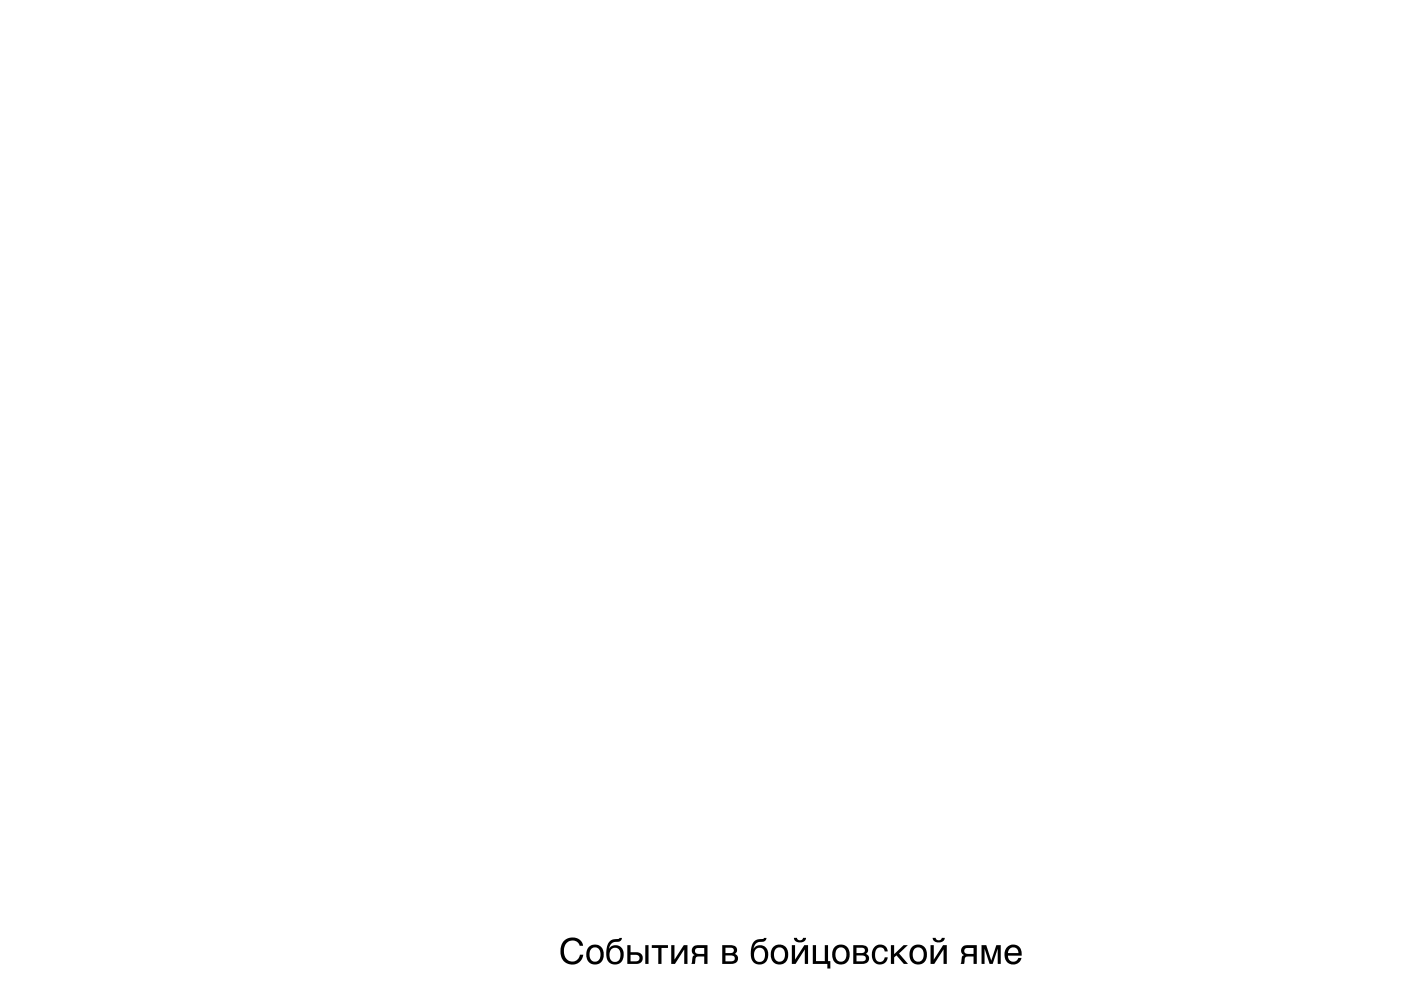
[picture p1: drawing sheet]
<svg xmlns="http://www.w3.org/2000/svg" width="297mm" height="210mm" viewBox="0 0 297 210" stroke-linecap="round" stroke-linejoin="round" font-family="sans-serif">
<path d="M119.7 199.5a2.36 2.36 0 0 1 3.9 1.2h-.7a1.72 1.72 0 0 0-2-1.1 1.72 1.72 0 0 0-1.3 1.8 1.96 1.96 0 0 0 2.2 2.6 1.69 1.69 0 0 0 1.2-1.4h.7a2.46 2.46 0 0 1-3 2 2.46 2.46 0 0 1-1.9-3 2.97 2.97 0 0 1 .9-2.1zM125.4 201.3a1.72 1.72 0 0 0 .6 2.7 1.44 1.44 0 0 0 1.2-2.1 1.11 1.11 0 0 0-1.8-.6zM124.8 201a1.9 1.9 0 0 1 2.3-.4 1.9 1.9 0 0 1 .9 2.2 1.88 1.88 0 0 1-2.2 1.8 1.88 1.88 0 0 1-1.5-2.4zM129.2 199.8l.7-.5 2-.3a.91 .91 0 0 1-1.1 .8 1.52 1.52 0 0 0-1.7 1.5 1.74 1.74 0 0 1 2.2-.6 1.74 1.74 0 0 1 .9 2.2 1.87 1.87 0 0 1-2.1 1.7 1.87 1.87 0 0 1-1.6-2.3l.2-1.6zM129.6 201.4a1.77 1.77 0 0 0 .5 2.6 1.43 1.43 0 0 0 1.4-2 1.1 1.1 0 0 0-.8-.9 1.1 1.1 0 0 0-1.1 .3zM136.8 200.5h.7v4h-.7zM133 200.5h.7v1.5h1.2a1.25 1.25 0 0 1 1.4 1.3 1.25 1.25 0 0 1-1.4 1.2h-1.9zM133.7 202.6v1.4h1.1a.71 .71 0 0 0 .8-.8 .71 .71 0 0 0-.9-.6zM138.2 200.5h3.4v.6h-1.3v3.4h-.7v-3.4h-1.4zM142.3 200.5h.7v3.1l2-3.1h.8v4h-.7v-3l-2 3h-.8zM147 200.9l.7-.3 2.3-.1v4h-.7v-1.6h-.9a.81 .81 0 0 0-.8 .2 .81 .81 0 0 0-.2 .9l-.1 .5h-.7l.2-1.1a.7 .7 0 0 1 .5-.8 1.08 1.08 0 0 1-.3-1.7zM147.5 201.3a.69 .69 0 0 0 0 .8 .69 .69 0 0 0 .8 .3h1v-1.3h-1.4zM153.1 200.5h1.7a1.07 1.07 0 0 1 1.2 .4 1.07 1.07 0 0 1 0 1.3l-.2 .2a1.15 1.15 0 0 1 .6 1.5 1.15 1.15 0 0 1-1.5 .6h-1.8zM153.8 202.7v1.3h1.1a.68 .68 0 0 0 .9-.7 .68 .68 0 0 0-.9-.6zM153.8 201.1v1.1h1a.58 .58 0 0 0 .8-.5 .58 .58 0 0 0-.7-.6zM159.9 199.8l.7-.5 1.9-.3a.91 .91 0 0 1-1.1 .8 1.52 1.52 0 0 0-1.6 1.5 1.74 1.74 0 0 1 2.2-.6 1.74 1.74 0 0 1 .9 2.2 1.87 1.87 0 0 1-2.2 1.7 1.87 1.87 0 0 1-1.5-2.3l.2-1.6zM160.3 201.4a1.77 1.77 0 0 0 .4 2.6 1.43 1.43 0 0 0 1.4-2 1.1 1.1 0 0 0-.7-.9 1.1 1.1 0 0 0-1.1 .3zM164.5 201.3a1.72 1.72 0 0 0 .6 2.7 1.44 1.44 0 0 0 1.3-2.1 1.11 1.11 0 0 0-1.9-.6zM163.9 201a1.9 1.9 0 0 1 2.3-.4 1.9 1.9 0 0 1 .9 2.2 1.88 1.88 0 0 1-2.2 1.8 1.88 1.88 0 0 1-1.5-2.4zM168.3 199h.7a.67 .67 0 0 0 .6 .5 .67 .67 0 0 0 .7-.5h.6a1.34 1.34 0 0 1-1.3 1 1.34 1.34 0 0 1-1.3-1zM167.9 200.5h.7v3.1l1.9-3.1h.8v4h-.7v-3l-1.9 3h-.8zM172.3 200.5h.7v3.4h1.9v-3.4h.7v3.4h.5v1.6h-.7v-1h-3.1zM177.5 201.3a1.72 1.72 0 0 0 .6 2.7 1.44 1.44 0 0 0 1.3-2.1 1.11 1.11 0 0 0-1.9-.6zM176.9 201a1.9 1.9 0 0 1 2.4-.4 1.9 1.9 0 0 1 .8 2.2 1.88 1.88 0 0 1-2.2 1.8 1.88 1.88 0 0 1-1.4-2.4zM180.9 200.5h1.7a1.07 1.07 0 0 1 1.2 .4 1.07 1.07 0 0 1 0 1.3l-.2 .2a1.15 1.15 0 0 1 .5 1.5 1.15 1.15 0 0 1-1.4 .6h-1.8zM181.6 202.7v1.3h1a.68 .68 0 0 0 1-.7 .68 .68 0 0 0-1-.6zM181.6 201.1v1.1h1a.58 .58 0 0 0 .8-.5 .58 .58 0 0 0-.7-.6zM185.5 200.8a1.6 1.6 0 0 1 1.7-.3 1.6 1.6 0 0 1 1 1.4h-.6a1.05 1.05 0 0 0-1.3-.8 1.05 1.05 0 0 0-.8 1.3 1.27 1.27 0 0 0 1.3 1.7l.5-.4 .3-.6h.6a1.71 1.71 0 0 1-2 1.5 1.71 1.71 0 0 1-1.4-2.1l.2-.9zM188.9 200.5h.7v2l2-2h.9l-1.9 1.8 1.9 2.2h-.9l-1.5-1.8-.5 .4v1.4h-.7zM193.9 201.3a1.72 1.72 0 0 0 .6 2.7 1.44 1.44 0 0 0 1.3-2.1 1.11 1.11 0 0 0-1.9-.6zM193.3 201a1.9 1.9 0 0 1 2.3-.4 1.9 1.9 0 0 1 .9 2.2 1.88 1.88 0 0 1-2.2 1.8 1.88 1.88 0 0 1-1.5-2.4zM197.7 199h.7a.67 .67 0 0 0 .6 .5 .67 .67 0 0 0 .7-.5h.6a1.34 1.34 0 0 1-1.3 1 1.34 1.34 0 0 1-1.3-1zM197.3 200.5h.7v3.1l2-3.1h.7v4h-.7v-3l-1.9 3h-.8zM204.1 200.9l.7-.3 2.3-.1v4h-.7v-1.6h-.9a.81 .81 0 0 0-.8 .2 .81 .81 0 0 0-.2 .9l-.1 .5h-.7l.2-1.1a.7 .7 0 0 1 .5-.8 1.08 1.08 0 0 1-.3-1.7zM204.6 201.3a.69 .69 0 0 0 0 .8 .69 .69 0 0 0 .8 .3h1v-1.3h-1.4zM208.1 200.5h1l1.1 3.3 1-3.3h1v4h-.7v-3.2l-1 3.2h-.7l-1.1-3.2v3.2h-.6zM213.6 200.9a1.84 1.84 0 0 1 2.2-.2 1.84 1.84 0 0 1 .8 2.1h-2.9a1.13 1.13 0 0 0 .9 1.2 1.13 1.13 0 0 0 1.3-.8h.7a1.86 1.86 0 0 1-2.3 1.4 1.86 1.86 0 0 1-1.3-2.3l.2-.8zM214 201.3l-.3 .9h2.2a1.09 1.09 0 0 0-.6-1.1 1.09 1.09 0 0 0-1.3 .2z" fill="#000"/>
</svg>
